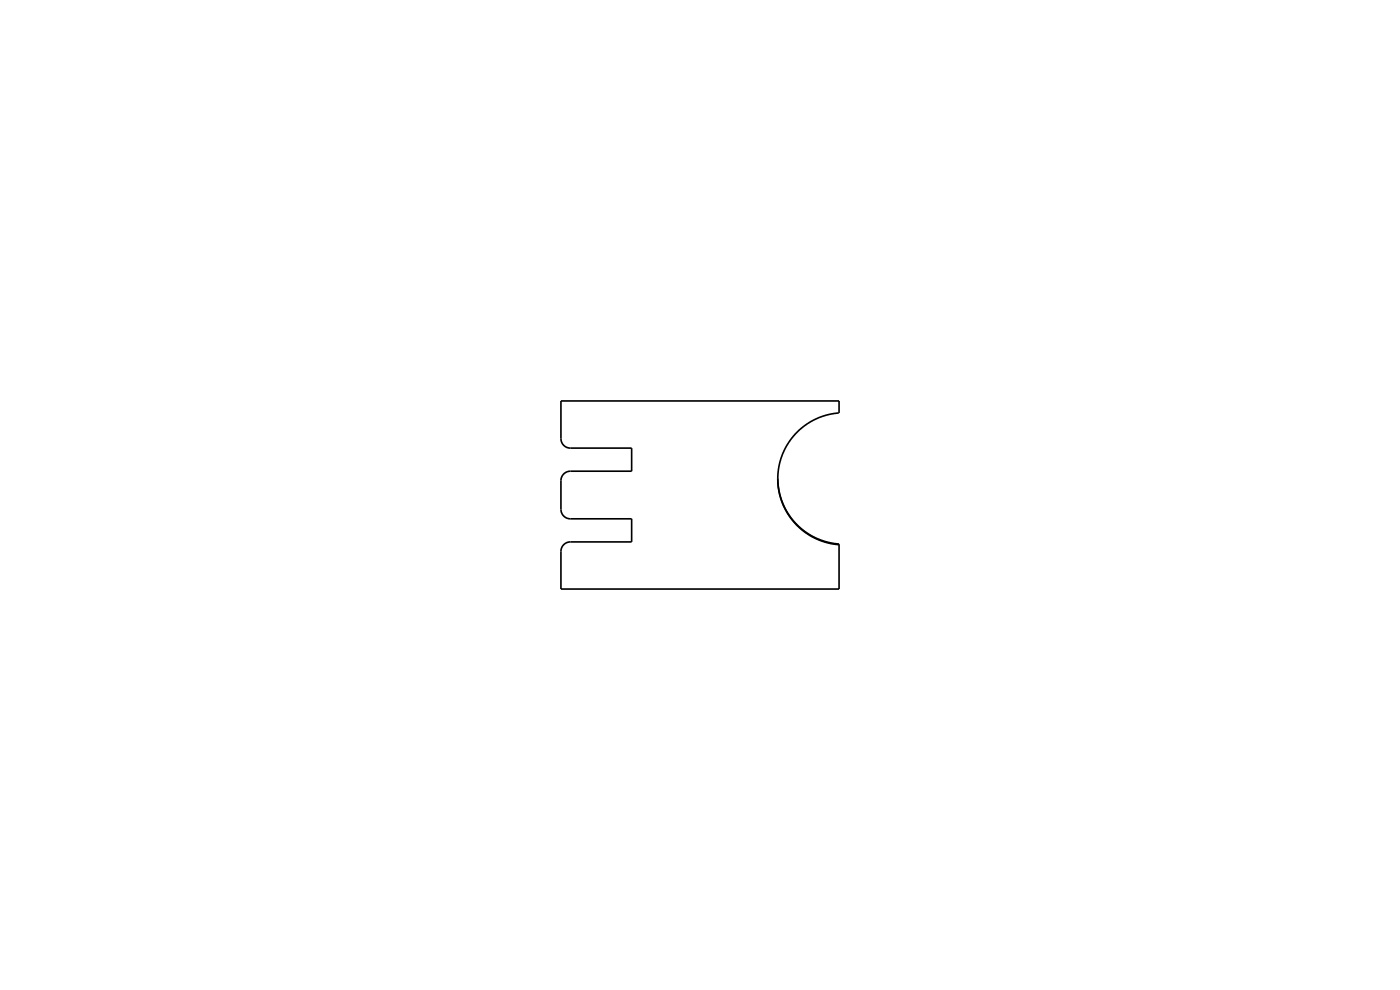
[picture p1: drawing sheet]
<svg xmlns="http://www.w3.org/2000/svg" width="297mm" height="210mm" viewBox="0 0 297 210" stroke-linecap="round" stroke-linejoin="round" font-family="sans-serif">
<path d="M165 101.5l.2 2.5 .7 2.4 1.2 2.4 1.5 2 1.9 1.7 2.3 1.5 2.6 1 2.6 .4v9.6h-59v-8a2 2 0 0 1 2-2h13v-4.9h-13a2 2 0 0 1-2-2v-6.1a2 2 0 0 1 2-2h13v-4.9h-13a2 2 0 0 1-2-2v-8h59v2.5l-2.8 .5-2.8 1.1-2.2 1.5-2.2 2.1-1.2 1.9-1 2.3-.5 1.9-.3 2.5 .2 2.7 .8 2.6 1.1 2.2 1.7 2.2 2 1.8 2.2 1.3 2.5 .9 2.5 .4" fill="none" stroke="#000" stroke-width=".35"/>
</svg>
